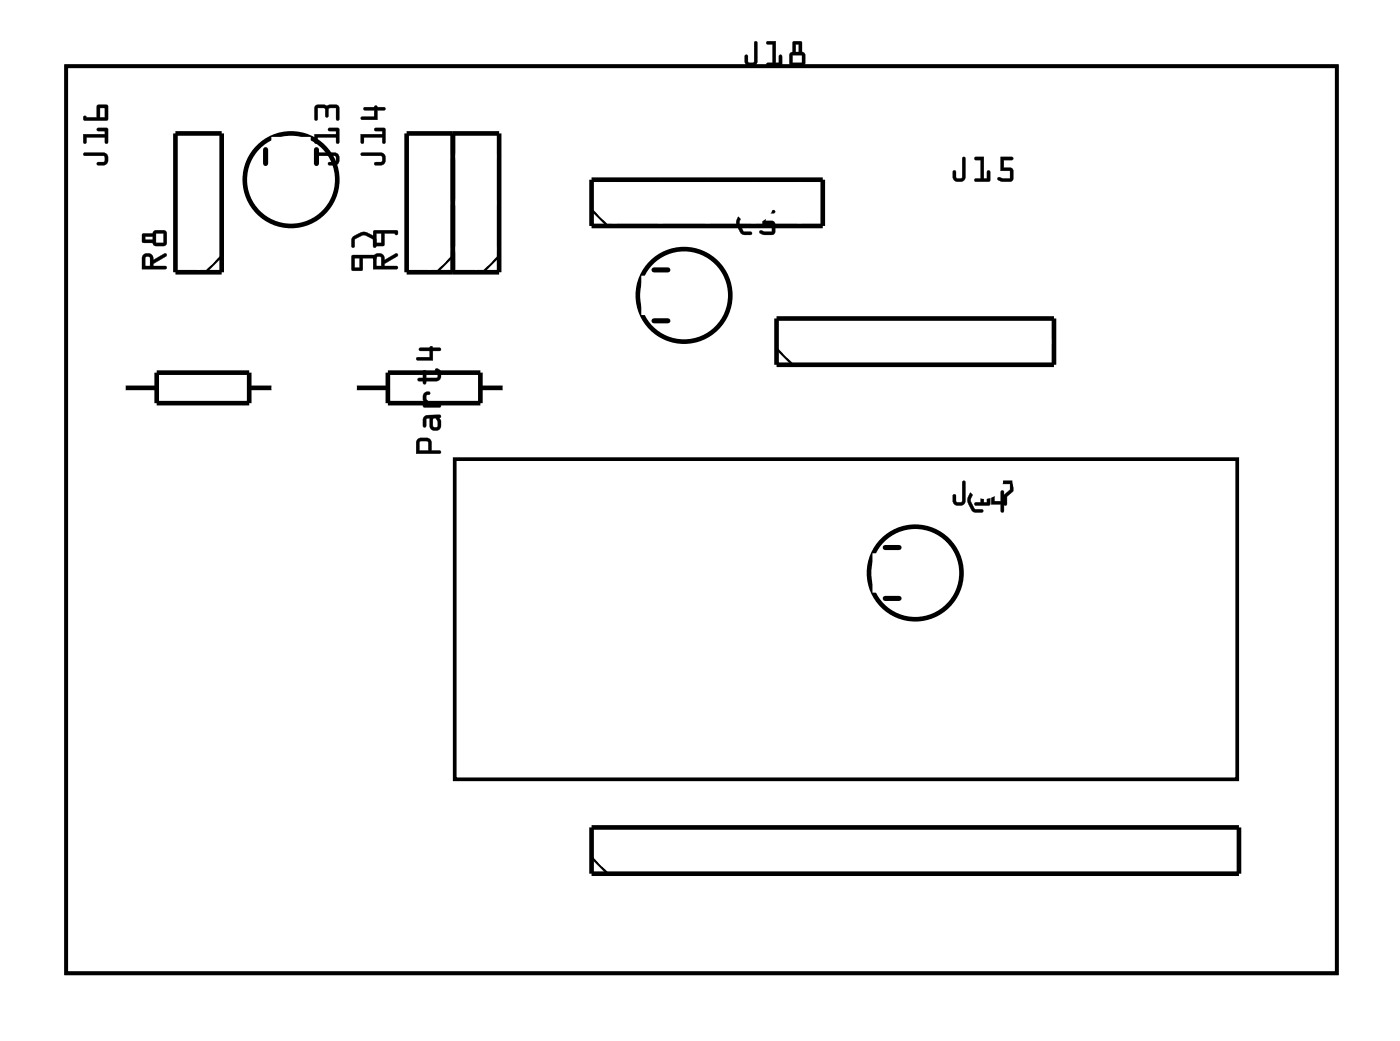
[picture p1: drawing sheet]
<svg xmlns="http://www.w3.org/2000/svg" width="77mm" height="57mm" viewBox="0 0 77 57" stroke-linecap="round" stroke-linejoin="round" font-family="sans-serif">
<path d="M3.6 3.6h69.8v49.8h-69.8zM25 25.2h43v17.6h-43z" fill="none" stroke="#000" stroke-width=".2"/>
<g fill="#000">
<path d="M3.6 3.6h69.8v49.8h-69.8zM3.6 3.6v49.8h69.8v-49.8z"/>
<path d="M4.6 8.4h1.1a.36 .36 0 0 1 .2 .3 .36 .36 0 0 1-.2 .4h-.3l-.1-.1 .1-.1h.3v-.3h-1zM4.6 7.4h1.2v-.2h-.4l-.1-.1 .6-.1v.8h-.1v-.3h-1l-.1 .3-.1 .1zM4.6 6.4h.7v-.6h.6v.8h-1.2h-.1zM5.5 5.9v.5h.3v-.5z"/>
<path d="M4.6 8.4h1.1a.37 .37 0 0 1 .3 .3 .37 .37 0 0 1-.3 .4h-.3a.1 .1 0 0 1-.1-.1 .1 .1 0 0 1 .1-.1h.3v-.3h-1zM4.6 8.4l.1 .1 1 .1v.3l-.4 .1 .1 .1h.3a.35 .35 0 0 0 .2-.4 .35 .35 0 0 0-.2-.3zM4.6 7.4h1.2v-.2h-.4a.1 .1 0 0 1-.1-.1 .1 .1 0 0 1 .1-.1h.5v.8a.1 .1 0 0 1-.1 .1 .1 .1 0 0 1 0-.1v-.3h-1v.3a.1 .1 0 0 1-.1 .1 .1 .1 0 0 1-.1-.1zM4.6 7.4v.5l.1-.1v-.3h1.1v.3h.1v-.8l-.6 .1 .1 .1h.4v.2zM4.6 6.4h.7v-.6h.6v.8h-1.2h-.1zM4.6 6.4l.1 .2h1.2v-.8h-.6v.7zM5.5 5.9v.5h.3v-.5zM5.5 5.9h.3v.6h-.3z"/>
<path d="M7.9 14a.32 .32 0 0 1 .4-.1 .32 .32 0 0 1 .1 .4l.7-.4 .1 .1-.8 .5v.1h.7l.1 .1-1.4 .1zM8 14.1v.5h.2v-.5zM7.8 12.8h.6l.2-.2 .5 .1 .1 .1-.1 .6-.1 .1h-.4l-.2-.2h-.5zM8.6 12.8v.5h.4v-.5zM8 13v.2h.4v-.2z"/>
<path d="M7.9 14a.32 .32 0 0 1 .4-.1 .32 .32 0 0 1 .1 .4l.6-.4a.11 .11 0 0 1 .2 .1 .1 .1 0 0 1-.1 .1l-.7 .4v.1h.7a.1 .1 0 0 1 .1 .1 .1 .1 0 0 1-.1 .1h-1.3v-.6zM7.9 14l-.1 .8 1.3-.1v-.1h-.7v-.1l.7-.4v-.2l-.7 .4a.31 .31 0 0 0-.1-.4 .31 .31 0 0 0-.4 .1zM8 14.1v.5h.2v-.5zM8 14.1h.2l.1 .5h-.3zM7.8 12.8h.6l.2-.2h.5l.1 .2v.6l-.2 .1h-.4l-.2-.2h-.6zM7.8 12.8l.1 .5h.5l.2 .2h.4l.1-.1 .1-.6-.2-.1-.4-.1-.2 .2zM8.6 12.8v.5h.4v-.5zM8.6 12.8h.4v.5h-.4zM8 13v.2h.4v-.2zM8 13h.4v.2h-.4z"/>
<path d="M17.3 8.4h1.1a.36 .36 0 0 1 .2 .3 .36 .36 0 0 1-.2 .4h-.3l-.1-.1 .1-.1h.3v-.3h-1zM17.3 7.4h1.2v-.2h-.4l-.1-.1 .6-.1v.8h-.1v-.3h-1l-.1 .3-.1 .1zM17.3 5.8h1.2l.1 .1v.7h-.1v-.7l-.4 .1-.1 .4h-.1l-.1-.4-.3-.1v.6l-.2 .1z"/>
<path d="M17.3 8.4h1.1a.37 .37 0 0 1 .3 .3 .37 .37 0 0 1-.3 .4h-.3a.1 .1 0 0 1-.1-.1 .1 .1 0 0 1 .1-.1h.3v-.3h-1zM17.3 8.4l.1 .1 1 .1v.3l-.4 .1 .1 .1h.3a.35 .35 0 0 0 .2-.4 .35 .35 0 0 0-.2-.3zM17.3 7.4h1.2v-.2h-.4a.1 .1 0 0 1-.1-.1 .1 .1 0 0 1 .1-.1h.5v.8a.1 .1 0 0 1-.1 .1 .1 .1 0 0 1 0-.1v-.3h-1v.3a.1 .1 0 0 1-.1 .1 .1 .1 0 0 1-.1-.1zM17.3 7.4v.5l.1-.1v-.3h1.1v.3h.1v-.8l-.6 .1 .1 .1h.4v.2zM17.3 5.8h1.2l.1 .1v.6a.1 .1 0 0 1-.1 .1 .1 .1 0 0 1 0-.1v-.6l-.4 .1v.4a.1 .1 0 0 1-.1 .1 .1 .1 0 0 1-.1-.1l-.1-.4-.3-.1v.6a.1 .1 0 0 1-.1 .1 .1 .1 0 0 1-.1-.1zM17.3 5.8v.8l.1-.1v-.6h.4l.1 .5h.1l.1-.5h.4v.7h.1v-.7l-.1-.1z"/>
<path d="M19.4 13l.5-.3 .3 .1 .4 .2 .1 .5h-.2v-.4l-.5-.2-.5 .2v.4l-.1 .1-.1-.4zM19.3 14h1.3l.1 .2-.1 .1-.1-.1h-.6v.6l-.5 .1-.1-.1zM19.5 14.2v.5h.3v-.5z"/>
<path d="M19.4 13l.5-.3 .3 .1 .4 .2 .1 .5a.1 .1 0 0 1-.1 .1 .1 .1 0 0 1-.1-.1v-.4l-.5-.2-.5 .2v.4a.1 .1 0 0 1-.1 .1 .1 .1 0 0 1-.1-.1zM19.4 13l-.1 .2 .1 .4 .1-.1v-.4l.5-.2 .5 .2v.4l.1 .1v-.6l-.4-.2a.77 .77 0 0 0-.8 .2zM19.3 14h1.3l.1 .2a.09 .09 0 0 1-.1 .1 .09 .09 0 0 1-.1-.1h-.6v.6l-.5 .1-.1-.1zM19.3 14v.8l.1 .1 .5-.1v-.6h.6l.1 .1 .1-.1-.1-.2zM19.5 14.2v.5h.3v-.5zM19.5 14.2h.3v.5h-.3z"/>
<path d="M19.8 8.4h1.1a.36 .36 0 0 1 .3 .3 .36 .36 0 0 1-.3 .4h-.3v-.1v-.1h.4l-.1-.3h-1zM19.8 7.4h1.2v-.2h-.4v-.1l.5-.1 .1 .8h-.2v-.3h-1v.3l-.1 .1zM20 5.9h.6v-.1l.6 .2-.1 .1h-.4v.5h-.8l-.1-.1 .1-.1h.7v-.3h-.6z"/>
<path d="M19.8 8.4h1.1a.37 .37 0 0 1 .3 .3 .37 .37 0 0 1-.3 .4h-.3a.1 .1 0 0 1-.1-.1 .1 .1 0 0 1 .1-.1h.4v-.3h-1.1zM19.8 8.4l.1 .1 1 .1 .1 .3-.4 .1v.1h.3a.35 .35 0 0 0 .3-.4 .35 .35 0 0 0-.3-.3zM19.8 7.4h1.2v-.2h-.4a.1 .1 0 0 1-.1-.1 .1 .1 0 0 1 .1-.1h.6v.8a.1 .1 0 0 1-.1 .1 .1 .1 0 0 1-.1-.1v-.3h-1v.3a.1 .1 0 0 1-.1 .1 .1 .1 0 0 1-.1-.1zM19.8 7.4l.1 .5 .1-.1v-.3h1v.3h.2l-.1-.8-.5 .1v.1h.4v.2zM20 5.9h.5a.09 .09 0 0 1 .1-.1 .09 .09 0 0 1 .1 .1h.4a.1 .1 0 0 1 .1 .1 .1 .1 0 0 1-.1 .1h-.4v.5h-.8a.1 .1 0 0 1-.1-.1 .1 .1 0 0 1 .1-.1h.7v-.3h-.6zM20 5.9v.1h.6v.4h-.7l-.1 .1 .1 .1h.8v-.6h.4h.1l-.6-.2v.1z"/>
<path d="M20.6 14a.32 .32 0 0 1 .4-.1 .32 .32 0 0 1 .1 .4l.7-.4 .1 .1-.8 .5v.1h.7l.1 .1-1.4 .1zM20.7 14.1v.5h.2v-.5zM20.5 12.7l1.3-.1 .1 .2-.1 .1-.1-.1h-.6v.7h-.5l-.1-.1zM20.7 12.8v.5h.2v-.5z"/>
<path d="M20.6 14a.32 .32 0 0 1 .4-.1 .32 .32 0 0 1 .1 .4l.6-.4a.11 .11 0 0 1 .2 .1 .1 .1 0 0 1-.1 .1l-.7 .4v.1h.7a.1 .1 0 0 1 .1 .1 .1 .1 0 0 1-.1 .1h-1.3v-.6zM20.6 14l-.1 .8 1.3-.1v-.1h-.7v-.1l.7-.4v-.2l-.7 .4a.31 .31 0 0 0-.1-.4 .31 .31 0 0 0-.4 .1zM20.7 14.1v.5h.2v-.5zM20.7 14.1h.2l.1 .5h-.3zM20.5 12.7l1.3-.1 .1 .2a.09 .09 0 0 1-.1 .1 .09 .09 0 0 1-.1-.1h-.6v.7h-.5l-.1-.1zM20.5 12.7v.7l.1 .1h.5v-.7h.6l.1 .1 .1-.1-.1-.2zM20.7 12.8v.5h.2v-.5zM20.7 12.8h.3v.5h-.3z"/>
<path d="M40.7 11.6l.5-.1a.1 .1 0 0 1 .1 .1 .1 .1 0 0 1-.1 .1h-.3l-.3 .5 .3 .5h.3a.1 .1 0 0 1 .1 .1 .1 .1 0 0 1-.1 .1h-.4l-.3-.5-.1-.3zM40.7 11.6l-.2 .4a.83 .83 0 0 0 .3 .9h.4l.1-.1v-.1h-.5l-.2-.4v-.2l.2-.4h.5v-.1v-.1h-.4zM41.9 11.5h.6a.1 .1 0 0 1 .1 .1 .1 .1 0 0 1-.1 .1h-.4v.4l.4 .1 .1 .6-.2 .1-.6-.1a.1 .1 0 0 1-.1-.1 .1 .1 0 0 1 .1-.1l.6 .1v-.4h-.5zM41.9 11.5v.8h.5v.4h-.6l-.1 .1 .3 .1h.5l.1-.2v-.5l-.1-.1h-.4v-.4h.4l.1-.1z"/>
<path d="M40.7 11.6l.2-.1 .4 .1v.1h-.4l-.3 .5 .3 .5h.4v.1l-.1 .1a.6 .6 0 0 1-.7-.6v-.3zM41.9 11.5h.6l.1 .1-.1 .1h-.4v.4h.4l.1 .1v.6l-.2 .1h-.4a.15 .15 0 0 1-.2 0 .15 .15 0 0 1 0-.2h.6v-.4h-.5z"/>
<path d="M41.4 2.3l.2 .1v1a.37 .37 0 0 1-.3 .2 .37 .37 0 0 1-.4-.2v-.3a.1 .1 0 0 1 .1-.1 .1 .1 0 0 1 .1 .1v.3h.3zM41.5 2.3l-.1 1.1h-.3l-.1-.4-.1 .1v.3a.35 .35 0 0 0 .4 .2 .35 .35 0 0 0 .3-.2v-1zM42.1 2.3h.5v1.1h.2v-.3a.1 .1 0 0 1 .1-.1 .1 .1 0 0 1 .1 .1l-.1 .5h-.7a.1 .1 0 0 1-.1-.1 .1 .1 0 0 1 .1-.1h.2v-1h-.3zM42.1 2.3v.1h.3v1.1h-.3v.1h.8v-.6l-.1 .1v.4h-.2v-1.2zM43.6 2.3h.5v.6l.1 .1v.4l-.1 .2h-.6l-.1-.1v-.5l.1-.1zM43.6 2.3l-.1 .6-.1 .1v.5l.1 .1h.6l.1-.2v-.4l-.2-.1v-.6zM43.5 3v.4h.6v-.4zM43.5 3h.6v.5h-.6zM43.7 2.4v.5h.2v-.5zM43.7 2.4h.2v.5h-.2z"/>
<path d="M41.5 2.3l.1 .1v1a.36 .36 0 0 1-.3 .2 .36 .36 0 0 1-.4-.2v-.3l.1-.1 .1 .1v.3h.3zM42.1 2.3h.5v1.1h.2v-.3l.1-.1v.6h-.8v-.1l.3-.1v-1h-.3zM43.6 2.3h.4l.1 .6 .1 .1v.4l-.1 .2h-.6l-.1-.1v-.5l.1-.1zM43.5 3v.4h.6v-.4zM43.7 2.4v.5h.2v-.5z"/>
<path d="M52.9 8.6l.1 .1v1a.37 .37 0 0 1-.3 .3 .37 .37 0 0 1-.4-.3v-.3a.1 .1 0 0 1 .1-.1 .1 .1 0 0 1 .1 .1v.4h.3zM52.9 8.6v1.1l-.4 .1-.1-.4-.1 .3a.35 .35 0 0 0 .4 .3 .35 .35 0 0 0 .3-.3v-1zM53.5 8.6h.6l-.1 1.2h.2v-.4a.1 .1 0 0 1 .1-.1 .1 .1 0 0 1 .1 .1v.6h-.8a.1 .1 0 0 1-.1-.1 .1 .1 0 0 1 .1-.1h.3v-1h-.3zM53.6 8.6v.2h.3v1h-.3l-.1 .1 .8 .1v-.6h-.1v.4h-.2v-1.2zM55 8.6h.6a.1 .1 0 0 1 .1 .1 .1 .1 0 0 1-.1 .1h-.5v.4l.5 .1 .1 .6-.2 .1-.7-.1a.1 .1 0 0 1 0-.1 .1 .1 0 0 1 .1-.1l.6 .1v-.4h-.5zM55 8.6v.8h.5v.4l-.6-.1-.1 .2 .3 .1h.4l.2-.2-.1-.5-.1-.1h-.4v-.4h.5v-.1z"/>
<path d="M52.9 8.6l.1 .1v1a.36 .36 0 0 1-.3 .3 .36 .36 0 0 1-.4-.3v-.3h.1h.1v.4l.4-.1zM53.5 8.6h.5v1.2h.2v-.4h.1v.6l-.8-.1 .1-.1h.3v-1h-.3zM55 8.6h.6l.1 .1-.1 .1h-.5v.4h.5v.1v.6l-.1 .1h-.4a.15 .15 0 0 1-.2-.1 .15 .15 0 0 1 0-.2l.6 .1v-.4h-.5z"/>
<path d="M22.9 24.1l.2-.1 .4 .1 .2 .1v.5h.5v.2h-1.3zM23.1 24.2l-.1 .5h.5v-.5zM23.3 22.9l.9-.1v.6a.31 .31 0 0 1-.3 .2 .31 .31 0 0 1-.3-.2v-.4h-.1h-.1v.4h-.2zM23.8 23v.4l.2 .1v-.4l-.1-.1zM23.3 21.6l.2-.1a.1 .1 0 0 1 .1 .1 .1 .1 0 0 1-.1 .1l-.1 .2 .3 .3h.5v.1h-.9v-.1h.1l-.2-.2zM23.3 20.3l.1 .1v.3h.6v-.2l-.1-.2 .1-.1a.35 .35 0 0 1 .3 .4 .35 .35 0 0 1-.3 .3h-.6l-.1 .2-.1-.2h-.2v-.1l.2-.1zM23 19.1h.6l.1-.1 .5 .2v.1h-.4v.5h-.9v-.1v-.1h.7v-.3h-.5z"/>
<path d="M22.9 24.1l.2-.1 .4 .1 .2 .1v.5h.4a.1 .1 0 0 1 .1 .1 .1 .1 0 0 1-.1 .1h-1.2v-.6zM22.9 24.1v.8h1.3v-.2h-.5v-.5l-.2-.1zM23.1 24.2l-.1 .5h.5v-.5zM23.1 24.2h.4v.5h-.5zM23.3 22.9l.8-.1a.09 .09 0 0 1 .1 .1 .09 .09 0 0 1-.1 0l.1 .5a.32 .32 0 0 1-.3 .3 .32 .32 0 0 1-.3-.3v-.4h-.2v.4a.1 .1 0 0 1-.1 .1 .1 .1 0 0 1-.1-.1zM23.3 22.9l-.1 .5h.2v-.4h.1h.1v.4a.31 .31 0 0 0 .3 .2 .31 .31 0 0 0 .3-.2v-.6zM23.8 23v.4h.2v-.3l-.1-.1zM23.8 23l.1-.1 .2 .2-.1 .4-.2-.1zM23.3 21.6l.2-.1a.11 .11 0 0 1 .1 .1 .11 .11 0 0 1-.1 .1l-.1 .2 .3 .3h.4a.1 .1 0 0 1 .1 .1 .1 .1 0 0 1-.1 .1h-.8a.1 .1 0 0 1-.1-.1 .1 .1 0 0 1 .1-.1h.1l-.2-.2zM23.3 21.6l-.1 .4 .2 .2h-.1v.1h.9v-.1h-.5l-.3-.3v-.2l.2-.1zM23.3 20.3l.1 .1v.3h.6v-.2l-.1-.1v-.2a.21 .21 0 0 1 .3 .1 .21 .21 0 0 1 0 .2v.3l-.1 .1h-.7v.1a.1 .1 0 0 1-.1 .1 .1 .1 0 0 1-.1-.1v-.1h-.2a.1 .1 0 0 1-.1-.1 .1 .1 0 0 1 .1-.1h.2zM23.3 20.3l-.1 .5h-.2v.1h.2l.1 .2 .1-.2h.6a.37 .37 0 0 0 .2-.3 .37 .37 0 0 0-.2-.4l-.1 .1 .2 .2-.1 .2v.1h-.6v-.4zM23 19.1h.6a.09 .09 0 0 1 .1-.1 .09 .09 0 0 1 .1 .1h.3a.1 .1 0 0 1 .1 .1 .1 .1 0 0 1-.1 .1h-.3v.5h-.9a.1 .1 0 0 1 0-.1 .1 .1 0 0 1 0-.1h.7v-.3h-.5zM23 19.1l.1 .2h.5v.3h-.7v.1v.1h.9v-.5h.3l.1-.1-.5-.2-.1 .1z"/>
<path d="M52.9 26.4l.1 .1v1a.37 .37 0 0 1-.3 .3 .37 .37 0 0 1-.4-.3v-.3a.1 .1 0 0 1 .1-.1 .1 .1 0 0 1 .1 .1v.3h.3zM52.9 26.4v1.1l-.4 .1-.1-.5v.1l-.1 .3a.35 .35 0 0 0 .4 .3 .35 .35 0 0 0 .3-.3v-1zM53.5 26.4h.6l-.1 1.2h.2v-.4a.1 .1 0 0 1 .1-.1 .1 .1 0 0 1 .1 .1v.5l-.8 .1a.1 .1 0 0 1-.1-.1 .1 .1 0 0 1 .1-.1h.3v-1h-.3zM53.6 26.4v.2h.3v1h-.3l-.1 .1h.8v-.6l-.1 .1v.4h-.2v-1.2zM54.8 26.4h.9v.6l-.4 .3v.4a.1 .1 0 0 1-.1 .1 .1 .1 0 0 1-.1-.1v-.5l.4-.3v-.3h-.5h-.2zM54.8 26.4v.2h.7v.3l-.4 .3 .1 .5h.1v-.4l.3-.3 .1-.6z"/>
<path d="M52.9 26.4l.1 .1v1a.36 .36 0 0 1-.3 .3 .36 .36 0 0 1-.4-.3v-.3l.1-.1 .1 .1v.4l.4-.1zM53.5 26.4h.5v1.2h.2v-.4l.1-.1v.6h-.8l.1-.1h.3v-1h-.3zM54.8 26.4h.9v.6l-.4 .3v.4h-.2v-.5l.4-.3v-.3h-.7z"/>
<path d="M53.4 26.9l.5-.1a.1 .1 0 0 1 .1 .1 .1 .1 0 0 1-.1 .1h-.3l-.3 .5 .3 .4 .3 .1a.1 .1 0 0 1 .1 0 .1 .1 0 0 1-.1 .1h-.4l-.3-.5-.1-.2zM53.4 26.9l-.2 .4a.83 .83 0 0 0 .3 .8h.4l.1-.1h-.5l-.2-.4v-.2l.2-.4 .5-.1v-.1h-.4zM54.5 26.8h.1v.7h.4v-.5a.1 .1 0 0 1 .1-.1 .1 .1 0 0 1 .1 .1v.5a.09 .09 0 0 1 0 .1 .09 .09 0 0 1 0 .1v.3a.1 .1 0 0 1-.1 .1 .1 .1 0 0 1-.1-.1v-.3h-.6zM54.5 26.8v.9h.5v.4h.1v-.4l.1-.1-.1-.1v-.5h-.1v.5h-.4v-.7z"/>
<path d="M53.4 26.9l.2-.1h.4v.1l-.4 .1-.3 .5 .3 .4 .4 .1v.1h-.1a.6 .6 0 0 1-.7-.6v-.2zM54.5 26.8h.1v.7h.4v-.5h.1l.1 .5v.1v.1l-.1 .4h-.1v-.4h-.5z"/>
</g>
<g fill="none" stroke="#000" stroke-width=".25">
<path d="M9.6 7.3h2.6v7.6h-2.6zM22.3 7.3h5.1v7.6h-5.1zM24.9 7.3v7.6M32.5 9.9h12.7v2.5h-12.7zM42.7 17.5h15.2v2.5h-15.2zM6.8 21.3h1.8M8.6 20.5h5.1v1.6h-5.1zM13.7 21.3h1.3M19.5 21.3h1.8M21.3 20.5h5.1v1.6h-5.1zM26.4 21.3h1.3M32.5 45.4h35.6v2.6h-35.6z"/>
<circle cx="16" cy="9.9" r="2.54"/>
<circle cx="37.6" cy="16.2" r="2.54"/>
<circle cx="50.3" cy="31.5" r="2.54"/>
</g>
<path d="M14.6 8.2v.8M17.4 8.2v.8M35.9 14.8h.8M35.9 17.6h.8M48.6 30.1h.8M48.6 32.9h.8" fill="none" stroke="#000" stroke-width=".28"/>
<path d="M12.2 14.1l-.9 .8M24.9 14.1l-.9 .8M27.4 14.1l-.9 .8M32.5 11.5l.9 .9M42.7 19.1l.8 .9M32.5 47.1l.9 .9" fill="none" stroke="#000" stroke-width=".13"/>
<path d="M48.3 30.8h1.4v1.4h-1.4z" fill="#fff"/>
<path d="M48.3 30.8h1.4v1.4h-1.4z" fill="none" stroke="#fff" stroke-width=".76" stroke-linecap="butt"/>
<circle cx="49" cy="31.5" r=".7" fill="#fff"/>
<circle cx="49" cy="31.5" r=".7" fill="none" stroke="#fff" stroke-width=".76" stroke-linecap="butt"/>
<circle cx="51.5" cy="31.5" r=".7" fill="#fff"/>
<circle cx="51.5" cy="31.5" r=".7" fill="none" stroke="#fff" stroke-width=".76" stroke-linecap="butt"/>
<circle cx="23.6" cy="13.7" r=".74" fill="#fff"/>
<circle cx="23.6" cy="13.7" r=".74" fill="none" stroke="#fff" stroke-width=".76" stroke-linecap="butt"/>
<circle cx="23.6" cy="11.1" r=".74" fill="#fff"/>
<circle cx="23.6" cy="11.1" r=".74" fill="none" stroke="#fff" stroke-width=".76" stroke-linecap="butt"/>
<circle cx="23.6" cy="8.6" r=".74" fill="#fff"/>
<circle cx="23.6" cy="8.6" r=".74" fill="none" stroke="#fff" stroke-width=".76" stroke-linecap="butt"/>
<circle cx="26.1" cy="13.7" r=".74" fill="#fff"/>
<circle cx="26.1" cy="13.7" r=".74" fill="none" stroke="#fff" stroke-width=".76" stroke-linecap="butt"/>
<circle cx="26.1" cy="11.1" r=".74" fill="#fff"/>
<circle cx="26.1" cy="11.1" r=".74" fill="none" stroke="#fff" stroke-width=".76" stroke-linecap="butt"/>
<circle cx="26.1" cy="8.6" r=".74" fill="#fff"/>
<circle cx="26.1" cy="8.6" r=".74" fill="none" stroke="#fff" stroke-width=".76" stroke-linecap="butt"/>
<circle cx="43.9" cy="18.8" r=".74" fill="#fff"/>
<circle cx="43.9" cy="18.8" r=".74" fill="none" stroke="#fff" stroke-width=".76" stroke-linecap="butt"/>
<circle cx="46.5" cy="18.8" r=".74" fill="#fff"/>
<circle cx="46.5" cy="18.8" r=".74" fill="none" stroke="#fff" stroke-width=".76" stroke-linecap="butt"/>
<circle cx="49" cy="18.8" r=".74" fill="#fff"/>
<circle cx="49" cy="18.8" r=".74" fill="none" stroke="#fff" stroke-width=".76" stroke-linecap="butt"/>
<circle cx="51.5" cy="18.8" r=".74" fill="#fff"/>
<circle cx="51.5" cy="18.8" r=".74" fill="none" stroke="#fff" stroke-width=".76" stroke-linecap="butt"/>
<circle cx="54.1" cy="18.8" r=".74" fill="#fff"/>
<circle cx="54.1" cy="18.8" r=".74" fill="none" stroke="#fff" stroke-width=".76" stroke-linecap="butt"/>
<circle cx="56.6" cy="18.8" r=".74" fill="#fff"/>
<circle cx="56.6" cy="18.8" r=".74" fill="none" stroke="#fff" stroke-width=".76" stroke-linecap="butt"/>
<circle cx="10.9" cy="13.7" r=".74" fill="#fff"/>
<circle cx="10.9" cy="13.7" r=".74" fill="none" stroke="#fff" stroke-width=".76" stroke-linecap="butt"/>
<circle cx="10.9" cy="11.1" r=".74" fill="#fff"/>
<circle cx="10.9" cy="11.1" r=".74" fill="none" stroke="#fff" stroke-width=".76" stroke-linecap="butt"/>
<circle cx="10.9" cy="8.6" r=".74" fill="#fff"/>
<circle cx="10.9" cy="8.6" r=".74" fill="none" stroke="#fff" stroke-width=".76" stroke-linecap="butt"/>
<circle cx="28.7" cy="41.6" r=".67" fill="#fff"/>
<circle cx="28.7" cy="41.6" r=".67" fill="none" stroke="#fff" stroke-width=".69" stroke-linecap="butt"/>
<path d="M28 40.9h1.4v1.4h-1.4z" fill="#fff"/>
<path d="M28 40.9h1.4v1.4h-1.4z" fill="none" stroke="#fff" stroke-width=".69" stroke-linecap="butt"/>
<circle cx="31.2" cy="41.6" r=".67" fill="#fff"/>
<circle cx="31.2" cy="41.6" r=".67" fill="none" stroke="#fff" stroke-width=".69" stroke-linecap="butt"/>
<circle cx="33.8" cy="41.6" r=".67" fill="#fff"/>
<circle cx="33.8" cy="41.6" r=".67" fill="none" stroke="#fff" stroke-width=".69" stroke-linecap="butt"/>
<circle cx="36.3" cy="41.6" r=".67" fill="#fff"/>
<circle cx="36.3" cy="41.6" r=".67" fill="none" stroke="#fff" stroke-width=".69" stroke-linecap="butt"/>
<circle cx="38.8" cy="41.6" r=".67" fill="#fff"/>
<circle cx="38.8" cy="41.6" r=".67" fill="none" stroke="#fff" stroke-width=".69" stroke-linecap="butt"/>
<circle cx="41.4" cy="41.6" r=".67" fill="#fff"/>
<circle cx="41.4" cy="41.6" r=".67" fill="none" stroke="#fff" stroke-width=".69" stroke-linecap="butt"/>
<circle cx="43.9" cy="41.6" r=".67" fill="#fff"/>
<circle cx="43.9" cy="41.6" r=".67" fill="none" stroke="#fff" stroke-width=".69" stroke-linecap="butt"/>
<circle cx="46.5" cy="41.6" r=".67" fill="#fff"/>
<circle cx="46.5" cy="41.6" r=".67" fill="none" stroke="#fff" stroke-width=".69" stroke-linecap="butt"/>
<circle cx="49" cy="41.6" r=".67" fill="#fff"/>
<circle cx="49" cy="41.6" r=".67" fill="none" stroke="#fff" stroke-width=".69" stroke-linecap="butt"/>
<circle cx="51.5" cy="41.6" r=".67" fill="#fff"/>
<circle cx="51.5" cy="41.6" r=".67" fill="none" stroke="#fff" stroke-width=".69" stroke-linecap="butt"/>
<circle cx="54.1" cy="41.6" r=".67" fill="#fff"/>
<circle cx="54.1" cy="41.6" r=".67" fill="none" stroke="#fff" stroke-width=".69" stroke-linecap="butt"/>
<circle cx="56.6" cy="41.6" r=".67" fill="#fff"/>
<circle cx="56.6" cy="41.6" r=".67" fill="none" stroke="#fff" stroke-width=".69" stroke-linecap="butt"/>
<circle cx="59.2" cy="41.6" r=".67" fill="#fff"/>
<circle cx="59.2" cy="41.6" r=".67" fill="none" stroke="#fff" stroke-width=".69" stroke-linecap="butt"/>
<circle cx="61.7" cy="41.6" r=".67" fill="#fff"/>
<circle cx="61.7" cy="41.6" r=".67" fill="none" stroke="#fff" stroke-width=".69" stroke-linecap="butt"/>
<circle cx="64.2" cy="41.6" r=".67" fill="#fff"/>
<circle cx="64.2" cy="41.6" r=".67" fill="none" stroke="#fff" stroke-width=".69" stroke-linecap="butt"/>
<circle cx="28.7" cy="26.4" r=".67" fill="#fff"/>
<circle cx="28.7" cy="26.4" r=".67" fill="none" stroke="#fff" stroke-width=".69" stroke-linecap="butt"/>
<circle cx="31.2" cy="26.4" r=".67" fill="#fff"/>
<circle cx="31.2" cy="26.4" r=".67" fill="none" stroke="#fff" stroke-width=".69" stroke-linecap="butt"/>
<circle cx="33.8" cy="26.4" r=".67" fill="#fff"/>
<circle cx="33.8" cy="26.4" r=".67" fill="none" stroke="#fff" stroke-width=".69" stroke-linecap="butt"/>
<circle cx="36.3" cy="26.4" r=".67" fill="#fff"/>
<circle cx="36.3" cy="26.4" r=".67" fill="none" stroke="#fff" stroke-width=".69" stroke-linecap="butt"/>
<circle cx="38.8" cy="26.4" r=".67" fill="#fff"/>
<circle cx="38.8" cy="26.4" r=".67" fill="none" stroke="#fff" stroke-width=".69" stroke-linecap="butt"/>
<circle cx="41.4" cy="26.4" r=".67" fill="#fff"/>
<circle cx="41.4" cy="26.4" r=".67" fill="none" stroke="#fff" stroke-width=".69" stroke-linecap="butt"/>
<circle cx="43.9" cy="26.4" r=".67" fill="#fff"/>
<circle cx="43.9" cy="26.4" r=".67" fill="none" stroke="#fff" stroke-width=".69" stroke-linecap="butt"/>
<circle cx="46.5" cy="26.4" r=".67" fill="#fff"/>
<circle cx="46.5" cy="26.4" r=".67" fill="none" stroke="#fff" stroke-width=".69" stroke-linecap="butt"/>
<circle cx="49" cy="26.4" r=".67" fill="#fff"/>
<circle cx="49" cy="26.4" r=".67" fill="none" stroke="#fff" stroke-width=".69" stroke-linecap="butt"/>
<circle cx="51.5" cy="26.4" r=".67" fill="#fff"/>
<circle cx="51.5" cy="26.4" r=".67" fill="none" stroke="#fff" stroke-width=".69" stroke-linecap="butt"/>
<circle cx="54.1" cy="26.4" r=".67" fill="#fff"/>
<circle cx="54.1" cy="26.4" r=".67" fill="none" stroke="#fff" stroke-width=".69" stroke-linecap="butt"/>
<circle cx="56.6" cy="26.4" r=".67" fill="#fff"/>
<circle cx="56.6" cy="26.4" r=".67" fill="none" stroke="#fff" stroke-width=".69" stroke-linecap="butt"/>
<circle cx="59.2" cy="26.4" r=".67" fill="#fff"/>
<circle cx="59.2" cy="26.4" r=".67" fill="none" stroke="#fff" stroke-width=".69" stroke-linecap="butt"/>
<circle cx="61.7" cy="26.4" r=".67" fill="#fff"/>
<circle cx="61.7" cy="26.4" r=".67" fill="none" stroke="#fff" stroke-width=".69" stroke-linecap="butt"/>
<circle cx="64.2" cy="26.4" r=".67" fill="#fff"/>
<circle cx="64.2" cy="26.4" r=".67" fill="none" stroke="#fff" stroke-width=".69" stroke-linecap="butt"/>
<circle cx="5.8" cy="21.3" r=".7" fill="#fff"/>
<circle cx="5.8" cy="21.3" r=".7" fill="none" stroke="#fff" stroke-width=".76" stroke-linecap="butt"/>
<circle cx="16" cy="21.3" r=".7" fill="#fff"/>
<circle cx="16" cy="21.3" r=".7" fill="none" stroke="#fff" stroke-width=".76" stroke-linecap="butt"/>
<circle cx="18.5" cy="21.3" r=".7" fill="#fff"/>
<circle cx="18.5" cy="21.3" r=".7" fill="none" stroke="#fff" stroke-width=".76" stroke-linecap="butt"/>
<circle cx="28.7" cy="21.3" r=".7" fill="#fff"/>
<circle cx="28.7" cy="21.3" r=".7" fill="none" stroke="#fff" stroke-width=".76" stroke-linecap="butt"/>
<circle cx="33.8" cy="46.7" r=".74" fill="#fff"/>
<circle cx="33.8" cy="46.7" r=".74" fill="none" stroke="#fff" stroke-width=".76" stroke-linecap="butt"/>
<circle cx="36.3" cy="46.7" r=".74" fill="#fff"/>
<circle cx="36.3" cy="46.7" r=".74" fill="none" stroke="#fff" stroke-width=".76" stroke-linecap="butt"/>
<circle cx="38.8" cy="46.7" r=".74" fill="#fff"/>
<circle cx="38.8" cy="46.7" r=".74" fill="none" stroke="#fff" stroke-width=".76" stroke-linecap="butt"/>
<circle cx="41.4" cy="46.7" r=".74" fill="#fff"/>
<circle cx="41.4" cy="46.7" r=".74" fill="none" stroke="#fff" stroke-width=".76" stroke-linecap="butt"/>
<circle cx="43.9" cy="46.7" r=".74" fill="#fff"/>
<circle cx="43.9" cy="46.7" r=".74" fill="none" stroke="#fff" stroke-width=".76" stroke-linecap="butt"/>
<circle cx="46.5" cy="46.7" r=".74" fill="#fff"/>
<circle cx="46.5" cy="46.7" r=".74" fill="none" stroke="#fff" stroke-width=".76" stroke-linecap="butt"/>
<circle cx="49" cy="46.7" r=".74" fill="#fff"/>
<circle cx="49" cy="46.7" r=".74" fill="none" stroke="#fff" stroke-width=".76" stroke-linecap="butt"/>
<circle cx="51.5" cy="46.7" r=".74" fill="#fff"/>
<circle cx="51.5" cy="46.7" r=".74" fill="none" stroke="#fff" stroke-width=".76" stroke-linecap="butt"/>
<circle cx="54.1" cy="46.7" r=".74" fill="#fff"/>
<circle cx="54.1" cy="46.7" r=".74" fill="none" stroke="#fff" stroke-width=".76" stroke-linecap="butt"/>
<circle cx="56.6" cy="46.7" r=".74" fill="#fff"/>
<circle cx="56.6" cy="46.7" r=".74" fill="none" stroke="#fff" stroke-width=".76" stroke-linecap="butt"/>
<circle cx="59.2" cy="46.7" r=".74" fill="#fff"/>
<circle cx="59.2" cy="46.7" r=".74" fill="none" stroke="#fff" stroke-width=".76" stroke-linecap="butt"/>
<circle cx="61.7" cy="46.7" r=".74" fill="#fff"/>
<circle cx="61.7" cy="46.7" r=".74" fill="none" stroke="#fff" stroke-width=".76" stroke-linecap="butt"/>
<circle cx="64.2" cy="46.7" r=".74" fill="#fff"/>
<circle cx="64.2" cy="46.7" r=".74" fill="none" stroke="#fff" stroke-width=".76" stroke-linecap="butt"/>
<circle cx="66.8" cy="46.7" r=".74" fill="#fff"/>
<circle cx="66.8" cy="46.7" r=".74" fill="none" stroke="#fff" stroke-width=".76" stroke-linecap="butt"/>
<path d="M35.6 15.5h1.4v1.4h-1.4z" fill="#fff"/>
<path d="M35.6 15.5h1.4v1.4h-1.4z" fill="none" stroke="#fff" stroke-width=".76" stroke-linecap="butt"/>
<circle cx="36.3" cy="16.2" r=".7" fill="#fff"/>
<circle cx="36.3" cy="16.2" r=".7" fill="none" stroke="#fff" stroke-width=".76" stroke-linecap="butt"/>
<circle cx="38.8" cy="16.2" r=".7" fill="#fff"/>
<circle cx="38.8" cy="16.2" r=".7" fill="none" stroke="#fff" stroke-width=".76" stroke-linecap="butt"/>
<circle cx="33.8" cy="11.1" r=".74" fill="#fff"/>
<circle cx="33.8" cy="11.1" r=".74" fill="none" stroke="#fff" stroke-width=".76" stroke-linecap="butt"/>
<circle cx="36.3" cy="11.1" r=".74" fill="#fff"/>
<circle cx="36.3" cy="11.1" r=".74" fill="none" stroke="#fff" stroke-width=".76" stroke-linecap="butt"/>
<circle cx="38.8" cy="11.1" r=".74" fill="#fff"/>
<circle cx="38.8" cy="11.1" r=".74" fill="none" stroke="#fff" stroke-width=".76" stroke-linecap="butt"/>
<circle cx="41.4" cy="11.1" r=".74" fill="#fff"/>
<circle cx="41.4" cy="11.1" r=".74" fill="none" stroke="#fff" stroke-width=".76" stroke-linecap="butt"/>
<circle cx="43.9" cy="11.1" r=".74" fill="#fff"/>
<circle cx="43.9" cy="11.1" r=".74" fill="none" stroke="#fff" stroke-width=".76" stroke-linecap="butt"/>
<path d="M15.3 7.9h1.4v1.4h-1.4z" fill="#fff"/>
<path d="M15.3 7.9h1.4v1.4h-1.4z" fill="none" stroke="#fff" stroke-width=".76" stroke-linecap="butt"/>
<circle cx="16" cy="8.6" r=".7" fill="#fff"/>
<circle cx="16" cy="8.6" r=".7" fill="none" stroke="#fff" stroke-width=".76" stroke-linecap="butt"/>
<circle cx="16" cy="11.1" r=".7" fill="#fff"/>
<circle cx="16" cy="11.1" r=".7" fill="none" stroke="#fff" stroke-width=".76" stroke-linecap="butt"/>
</svg>
